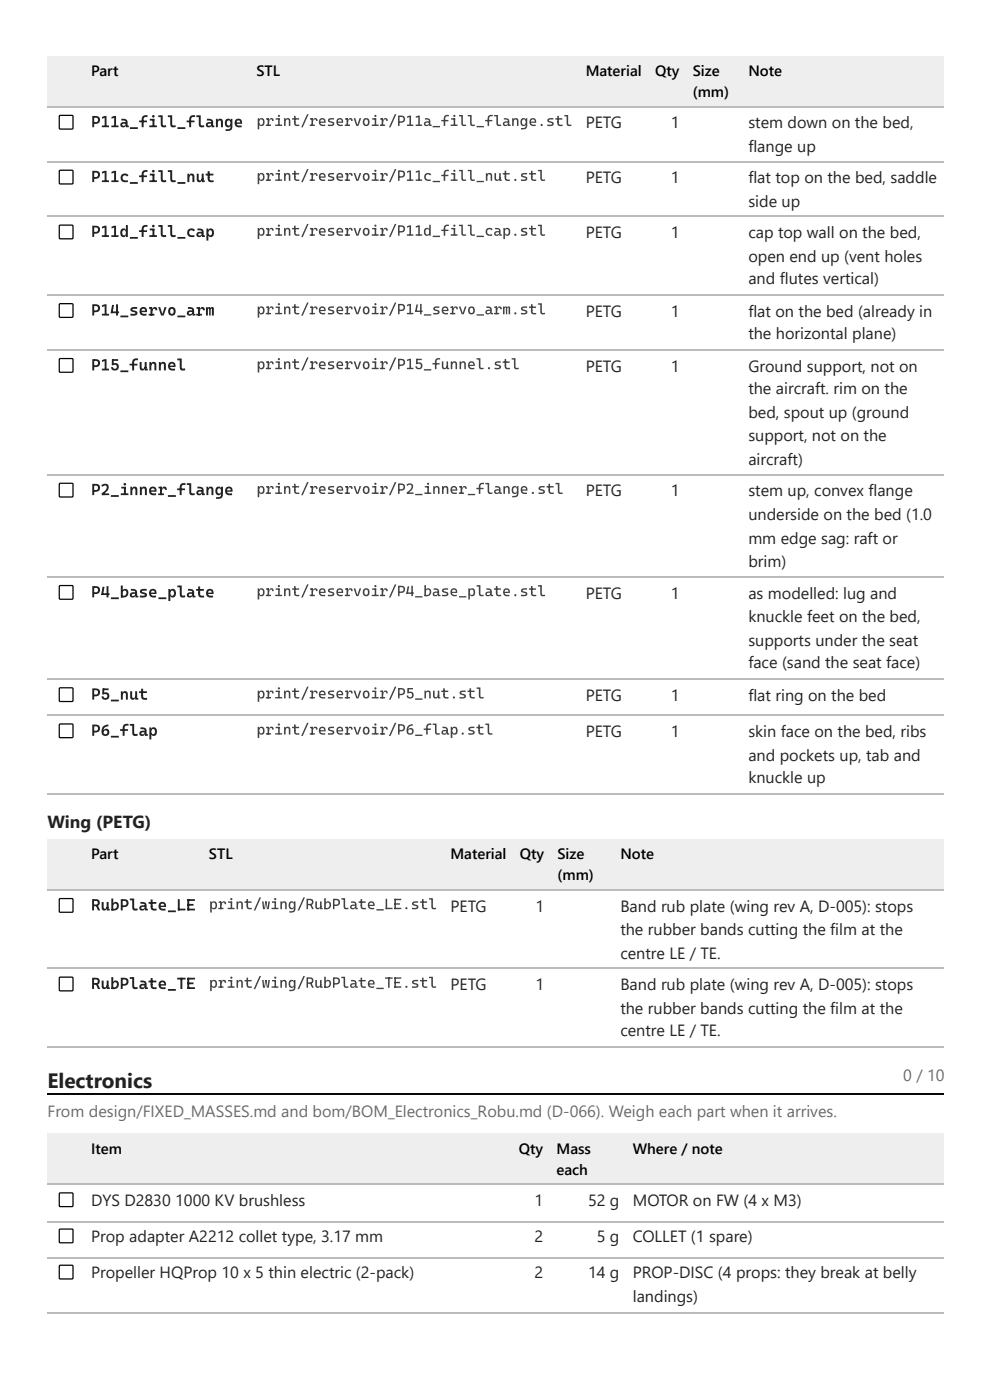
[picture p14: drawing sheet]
<svg xmlns="http://www.w3.org/2000/svg" width="210mm" height="297mm" viewBox="0 0 210 297" stroke-linecap="round" stroke-linejoin="round" font-family="sans-serif">
<defs><g id="words">
<text font-size="4.4" fill="#1f2328" x="10.1" y="230.7">Electronics</text>
<text font-size="3.7" fill="#1f2328" x="10.1" y="175.7">Wing (PETG)</text>
<g font-size="3.4" fill="#1f2328">
<text x="19.3" y="27">P11a_fill_flange</text>
<text x="124.2" y="27.3">PETG</text>
<text x="142.2" y="27.3">1</text>
<text x="158.7" y="27.3">stem down on the bed,</text>
<text x="158.7" y="32.3">flange up</text>
<text x="19.3" y="38.6">P11c_fill_nut</text>
<text x="124.2" y="38.9">PETG</text>
<text x="142.2" y="38.9">1</text>
<text x="158.7" y="38.9">flat top on the bed, saddle</text>
<text x="158.7" y="43.9">side up</text>
<text x="19.3" y="50.3">P11d_fill_cap</text>
<text x="124.2" y="50.5">PETG</text>
<text x="142.2" y="50.5">1</text>
<text x="158.7" y="50.5">cap top wall on the bed,</text>
<text x="158.7" y="55.6">open end up (vent holes</text>
<text x="158.7" y="60.3">and flutes vertical)</text>
<text x="19.3" y="66.9">P14_servo_arm</text>
<text x="124.2" y="67.2">PETG</text>
<text x="142.2" y="67.2">1</text>
<text x="158.7" y="67.2">flat on the bed (already in</text>
<text x="158.7" y="72">the horizontal plane)</text>
<text x="19.3" y="78.6">P15_funnel</text>
<text x="124.2" y="78.8">PETG</text>
<text x="142.2" y="78.8">1</text>
<text x="158.7" y="78.8">Ground support, not on</text>
<text x="158.7" y="83.6">the aircraft. rim on the</text>
<text x="158.7" y="88.6">bed, spout up (ground</text>
<text x="158.7" y="93.7">support, not on the</text>
<text x="158.7" y="98.7">aircraft)</text>
<text x="19.3" y="105">P2_inner_flange</text>
<text x="124.2" y="105.3">PETG</text>
<text x="142.2" y="105.3">1</text>
<text x="158.7" y="105.3">stem up, convex flange</text>
<text x="158.7" y="110.3">underside on the bed (1.0</text>
<text x="158.7" y="115.4">mm edge sag: raft or</text>
<text x="158.7" y="120.4">brim)</text>
<text x="19.3" y="126.7">P4_base_plate</text>
<text x="124.2" y="127">PETG</text>
<text x="142.2" y="127">1</text>
<text x="158.7" y="127">as modelled: lug and</text>
<text x="158.7" y="132">knuckle feet on the bed,</text>
<text x="158.7" y="137.1">supports under the seat</text>
<text x="158.7" y="141.8">face (sand the seat face)</text>
<text x="19.3" y="148.4">P5_nut</text>
<text x="124.2" y="148.7">PETG</text>
<text x="142.2" y="148.7">1</text>
<text x="158.7" y="148.7">flat ring on the bed</text>
<text x="19.3" y="156.1">P6_flap</text>
<text x="124.2" y="156.4">PETG</text>
<text x="142.2" y="156.4">1</text>
<text x="158.7" y="156.4">skin face on the bed, ribs</text>
<text x="158.7" y="161.4">and pockets up, tab and</text>
<text x="158.7" y="166.2">knuckle up</text>
<text x="19.3" y="193.1">RubPlate_LE</text>
<text x="95.5" y="193.4">PETG</text>
<text x="113.5" y="193.4">1</text>
<text x="131.5" y="193.4">Band rub plate (wing rev A, D-005): stops</text>
<text x="131.5" y="198.4">the rubber bands cutting the film at the</text>
<text x="131.5" y="203.5">centre LE / TE.</text>
<text x="19.3" y="209.8">RubPlate_TE</text>
<text x="95.5" y="210.1">PETG</text>
<text x="113.5" y="210.1">1</text>
<text x="131.5" y="210.1">Band rub plate (wing rev A, D-005): stops</text>
<text x="131.5" y="215.1">the rubber bands cutting the film at the</text>
<text x="131.5" y="219.9">centre LE / TE.</text>
<text x="19.3" y="255.9">DYS D2830 1000 KV brushless</text>
<text x="113.3" y="255.9">1</text>
<text x="124.7" y="255.9">52 g</text>
<text x="134.2" y="255.9">MOTOR on FW (4 x M3)</text>
<text x="19.3" y="263.5">Prop adapter A2212 collet type, 3.17 mm</text>
<text x="113.3" y="263.5">2</text>
<text x="126.5" y="263.5">5 g</text>
<text x="134.2" y="263.5">COLLET (1 spare)</text>
<text x="19.3" y="271.2">Propeller HQProp 10 x 5 thin electric (2-pack)</text>
<text x="113.3" y="271.2">2</text>
<text x="124.7" y="271.2">14 g</text>
<text x="134.2" y="271.2">PROP-DISC (4 props: they break at belly</text>
<text x="134.2" y="276.2">landings)</text>
</g>
<g font-size="3.4" fill="#646b73">
<text x="191.5" y="229.4">0 / 10</text>
<text x="10.1" y="237.1">From design/FIXED_MASSES.md and bom/BOM_Electronics_Robu.md (D-066). Weigh each part when it arrives.</text>
</g>
<g font-size="3.2">
<text x="19.3" y="16.1">Part</text>
<text x="54.4" y="16.1">STL</text>
<text x="124.2" y="16.1">Material</text>
<text x="138.9" y="16.1">Qty</text>
<text x="146.9" y="16.1">Size</text>
<text x="158.7" y="16.1">Note</text>
<text x="146.9" y="20.6">(mm)</text>
<text x="19.3" y="182.3">Part</text>
<text x="44.3" y="182.3">STL</text>
<text x="95.5" y="182.3">Material</text>
<text x="110.2" y="182.3">Qty</text>
<text x="118.2" y="182.3">Size</text>
<text x="131.5" y="182.3">Note</text>
<text x="118.2" y="186.8">(mm)</text>
<text x="19.3" y="244.7">Item</text>
<text x="110" y="244.7">Qty</text>
<text x="118" y="244.7">Mass</text>
<text x="134.2" y="244.7">Where / note</text>
<text x="118" y="249.2">each</text>
</g>
<g font-size="3.2" fill="#3d4248">
<text x="54.4" y="26.7">print/reservoir/P11a_fill_flange.stl</text>
<text x="54.4" y="38.4">print/reservoir/P11c_fill_nut.stl</text>
<text x="54.4" y="50">print/reservoir/P11d_fill_cap.stl</text>
<text x="54.4" y="66.7">print/reservoir/P14_servo_arm.stl</text>
<text x="54.4" y="78.3">print/reservoir/P15_funnel.stl</text>
<text x="54.4" y="104.8">print/reservoir/P2_inner_flange.stl</text>
<text x="54.4" y="126.5">print/reservoir/P4_base_plate.stl</text>
<text x="54.4" y="148.2">print/reservoir/P5_nut.stl</text>
<text x="54.4" y="155.8">print/reservoir/P6_flap.stl</text>
<text x="44.3" y="192.9">print/wing/RubPlate_LE.stl</text>
<text x="44.3" y="209.6">print/wing/RubPlate_TE.stl</text>
</g>
</g></defs>
<g fill="#eee">
<path d="M10.1 11.9h7.9v10.9h-7.9z"/>
<path d="M18 11.9h34.9v10.9h-34.9z"/>
<path d="M52.9 11.9h69.9v10.9h-69.9z"/>
<path d="M122.8 11.9h14.8v10.9h-14.8z"/>
<path d="M137.6 11.9h7.9v10.9h-7.9z"/>
<path d="M145.5 11.9h11.7v10.9h-11.7z"/>
<path d="M157.2 11.9h42.9v10.9h-42.9z"/>
</g>
<path d="M10.1 22.6h190M10.1 34.3h190M10.1 45.9h190M10.1 62.6h190M10.1 74.2h190M10.1 100.7h190M10.1 122.4h190M10.1 144.1h190M10.1 151.7h190M10.1 168.4h190" fill="none" stroke="#bbb" stroke-width=".26"/>
<g fill="#eee">
<path d="M10.1 178.1h7.9v10.8h-7.9z"/>
<path d="M18 178.1h24.9v10.8h-24.9z"/>
<path d="M42.9 178.1h51.3v10.8h-51.3z"/>
<path d="M94.2 178.1h14.5v10.8h-14.5z"/>
<path d="M108.7 178.1h8v10.8h-8z"/>
<path d="M116.7 178.1h13.5v10.8h-13.5z"/>
<path d="M130.2 178.1h69.9v10.8h-69.9z"/>
</g>
<path d="M10.1 188.8h190M10.1 205.4h190M10.1 222.1h190" fill="none" stroke="#bbb" stroke-width=".26"/>
<path d="M10.7 226.3a2.11 2.11 0 0 1 1.5-.6h186a1.85 1.85 0 0 1 1.9 2.1v57.2h-190v-57.2a2.12 2.12 0 0 1 .6-1.5z" fill="#fff"/>
<path d="M10.1 232.2h190" fill="none" stroke="#000" stroke-width=".26"/>
<g fill="#eee">
<path d="M10.1 240.5h7.9v10.9h-7.9z"/>
<path d="M18 240.5h90.5v10.9h-90.5z"/>
<path d="M108.5 240.5h8.2v10.9h-8.2z"/>
<path d="M116.7 240.5h16.1v10.9h-16.1z"/>
<path d="M132.8 240.5h67.3v10.9h-67.3z"/>
</g>
<path d="M10.1 251.2h190M10.1 259.2h190M10.1 266.8h190M10.1 278.5h190" fill="none" stroke="#bbb" stroke-width=".26"/>
<g fill="none" stroke="#000" stroke-width=".26">
<path d="M12.6 24.5h2.8v2.8h-2.8zM12.6 36.2h2.8v2.8h-2.8zM12.6 47.8h2.8v2.8h-2.8zM12.6 64.5h2.8v2.8h-2.8zM12.6 76.1h2.8v2.8h-2.8zM12.6 102.6h2.8v2.8h-2.8zM12.6 124.3h2.8v2.8h-2.8zM12.6 146h2.8v2.8h-2.8zM12.6 153.7h2.8v2.7h-2.8zM12.6 190.7h2.8v2.8h-2.8zM12.6 207.4h2.8v2.7h-2.8zM12.6 253.1h2.8v2.8h-2.8z"/>
<path d="M12.6 260.8h2.8v2.8h-2.8zM12.6 268.5h2.8v2.8h-2.8z"/>
</g>
<use href="#words"/>
</svg>
